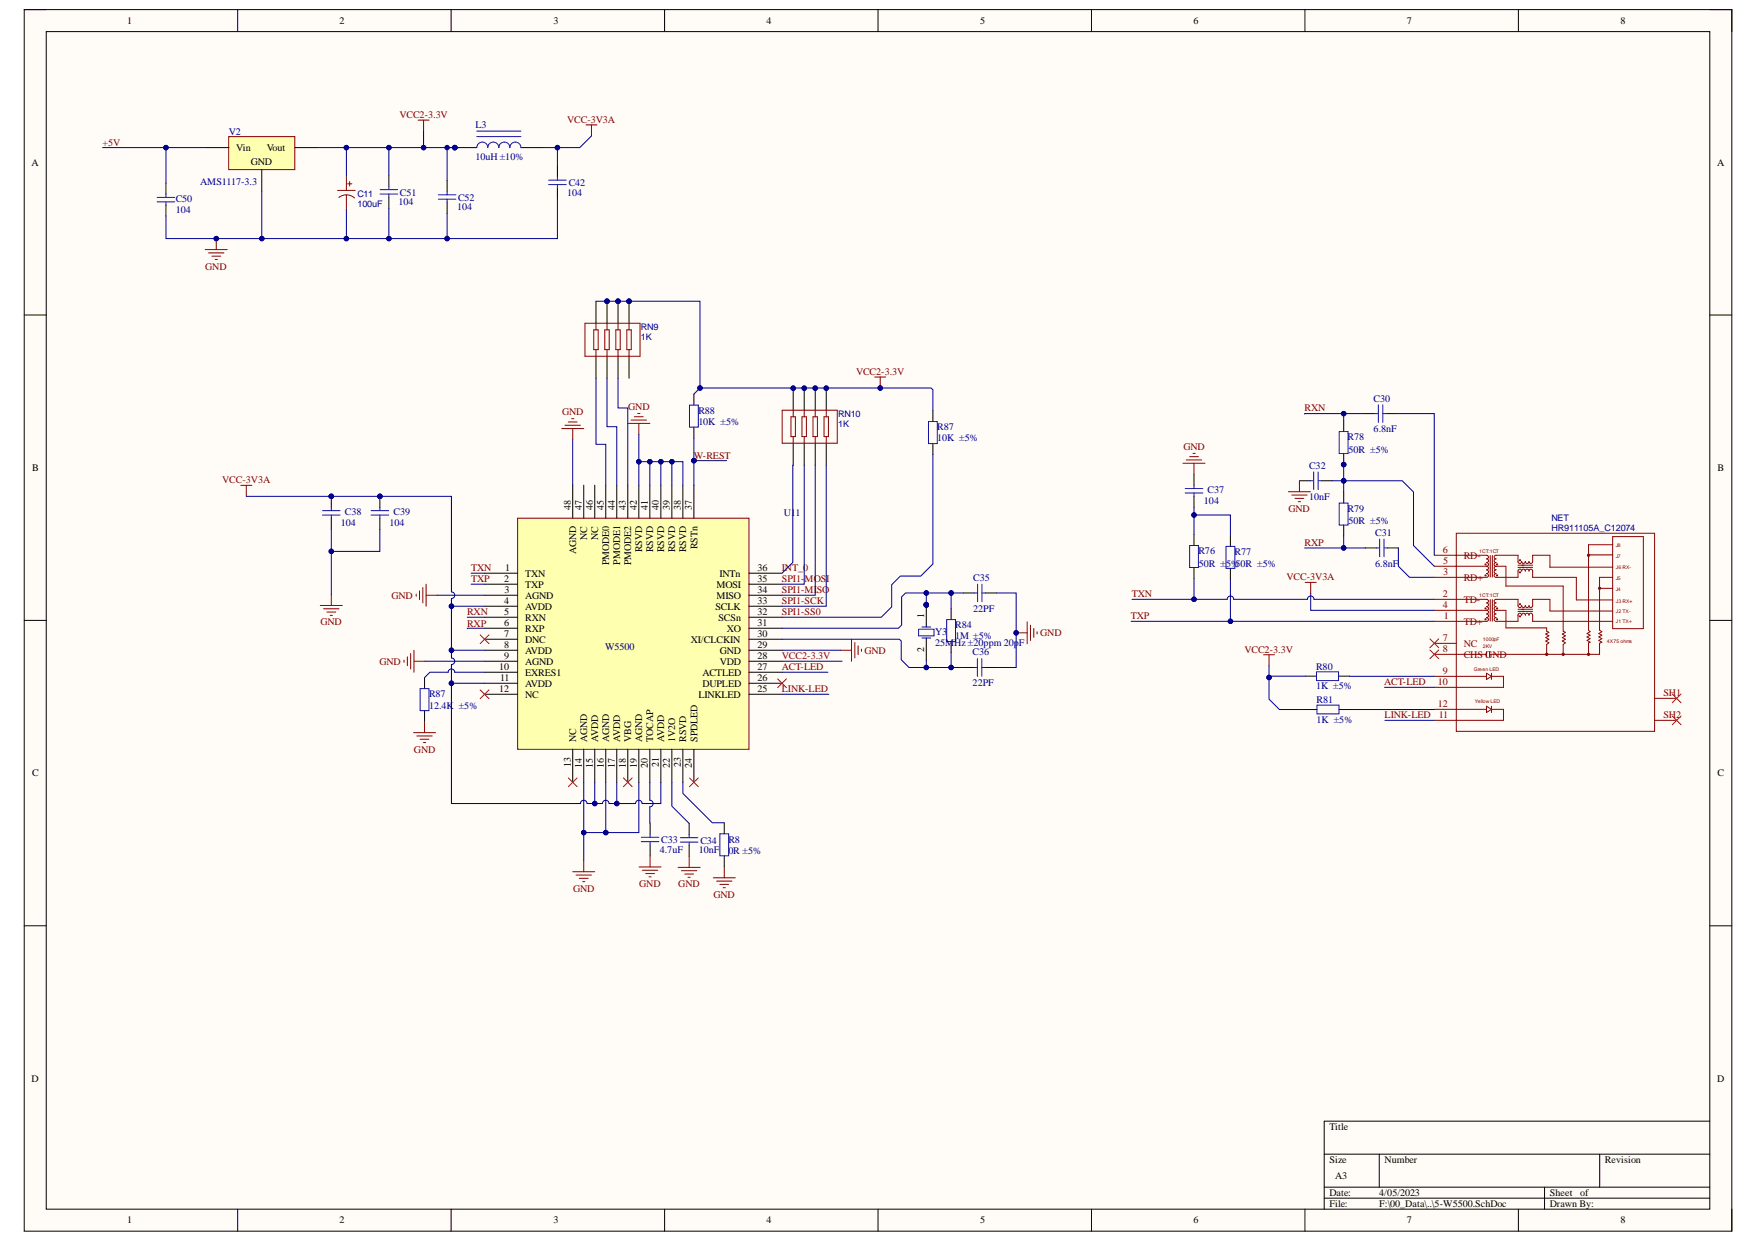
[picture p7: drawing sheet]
<svg xmlns="http://www.w3.org/2000/svg" width="297mm" height="210mm" viewBox="0 0 297 210" stroke-linecap="round" stroke-linejoin="round" font-family="sans-serif">
<defs><g id="words">
<g font-size="1.7">
<text x="21.5" y="4.1">1</text>
<text x="57.3" y="4.1">2</text>
<text x="93.5" y="4.1">3</text>
<text x="129.5" y="4.1">4</text>
<text x="165.6" y="4.1">5</text>
<text x="201.6" y="4.1">6</text>
<text x="237.7" y="4.1">7</text>
<text x="273.8" y="4.1">8</text>
<text x="5.3" y="28">A</text>
<text x="39.9" y="25.5">Vin</text>
<text x="42.4" y="27.9">GND</text>
<text x="45.1" y="25.5">Vout</text>
<text x="290.1" y="28">A</text>
<text x="5.4" y="79.6">B</text>
<text x="290.2" y="79.6">B</text>
<text x="96.4" y="86.1" transform="rotate(-90 96.4 86.1)">48</text>
<text x="98.3" y="86.1" transform="rotate(-90 98.3 86.1)">47</text>
<text x="100.1" y="86.1" transform="rotate(-90 100.1 86.1)">46</text>
<text x="102" y="86.1" transform="rotate(-90 102 86.1)">45</text>
<text x="103.9" y="86.1" transform="rotate(-90 103.9 86.1)">44</text>
<text x="105.7" y="86.1" transform="rotate(-90 105.7 86.1)">43</text>
<text x="107.6" y="86.1" transform="rotate(-90 107.6 86.1)">42</text>
<text x="109.5" y="86.1" transform="rotate(-90 109.5 86.1)">41</text>
<text x="111.3" y="86.1" transform="rotate(-90 111.3 86.1)">40</text>
<text x="113.2" y="86.1" transform="rotate(-90 113.2 86.1)">39</text>
<text x="115" y="86.1" transform="rotate(-90 115 86.1)">38</text>
<text x="116.9" y="86.1" transform="rotate(-90 116.9 86.1)">37</text>
<text x="97.4" y="93.6" transform="rotate(-90 97.4 93.6)">AGND</text>
<text x="99.2" y="91.2" transform="rotate(-90 99.2 91.2)">NC</text>
<text x="101.1" y="91.2" transform="rotate(-90 101.1 91.2)">NC</text>
<text x="102.9" y="95.5" transform="rotate(-90 102.9 95.5)">PMODE0</text>
<text x="104.8" y="95.4" transform="rotate(-90 104.8 95.4)">PMODE1</text>
<text x="106.7" y="95.5" transform="rotate(-90 106.7 95.5)">PMODE2</text>
<text x="108.5" y="93.3" transform="rotate(-90 108.5 93.3)">RSVD</text>
<text x="110.4" y="93.3" transform="rotate(-90 110.4 93.3)">RSVD</text>
<text x="112.2" y="93.3" transform="rotate(-90 112.2 93.3)">RSVD</text>
<text x="114.1" y="93.3" transform="rotate(-90 114.1 93.3)">RSVD</text>
<text x="116" y="93.3" transform="rotate(-90 116 93.3)">RSVD</text>
<text x="117.8" y="92.8" transform="rotate(-90 117.8 92.8)">RSTn</text>
<text x="85.2" y="98.4">2</text>
<text x="85.3" y="100.2">3</text>
<text x="85.3" y="96.5">1</text>
<text x="88.7" y="99.3">TXP</text>
<text x="88.7" y="101.2">AGND</text>
<text x="88.7" y="97.4">TXN</text>
<text x="121" y="101.2">MISO</text>
<text x="121" y="99.3">MOSI</text>
<text x="121.5" y="97.4">INTn</text>
<text x="128" y="100.2">34</text>
<text x="128" y="98.4">35</text>
<text x="128" y="96.5">36</text>
<text x="85.2" y="102.1">4</text>
<text x="85.2" y="104">5</text>
<text x="85.2" y="105.8">6</text>
<text x="85.2" y="107.7">7</text>
<text x="88.7" y="103">AVDD</text>
<text x="88.7" y="104.9">RXN</text>
<text x="88.7" y="106.7">RXP</text>
<text x="120.9" y="103">SCLK</text>
<text x="121.4" y="104.9">SCSn</text>
<text x="122.8" y="106.7">XO</text>
<text x="128" y="107.7">30</text>
<text x="128" y="105.8">31</text>
<text x="128" y="104">32</text>
<text x="128" y="102.1">33</text>
<text x="156.1" y="104.5" transform="rotate(-90 156.1 104.5)">1</text>
<text x="84.3" y="113.2">10</text>
<text x="85.2" y="109.5">8</text>
<text x="85.2" y="111.4">9</text>
<text x="88.7" y="108.6">DNC</text>
<text x="88.7" y="110.5">AVDD</text>
<text x="88.7" y="112.3">AGND</text>
<text x="116.7" y="108.6">XI/CLCKIN</text>
<text x="121.6" y="112.3">VDD</text>
<text x="121.6" y="110.5">GND</text>
<text x="128" y="113.2">27</text>
<text x="128" y="111.4">28</text>
<text x="128" y="109.5">29</text>
<text x="156.1" y="110.1" transform="rotate(-90 156.1 110.1)">2</text>
<text x="84.3" y="117">12</text>
<text x="84.5" y="115.1">11</text>
<text x="88.7" y="114.2">EXRES1</text>
<text x="88.7" y="116">AVDD</text>
<text x="88.7" y="117.9">NC</text>
<text x="118" y="117.9">LINKLED</text>
<text x="118.7" y="116">DUPLED</text>
<text x="118.7" y="114.2">ACTLED</text>
<text x="128" y="117">25</text>
<text x="128" y="115.1">26</text>
<text x="97.4" y="125.3" transform="rotate(-90 97.4 125.3)">NC</text>
<text x="99.2" y="125.3" transform="rotate(-90 99.2 125.3)">AGND</text>
<text x="101.1" y="125.3" transform="rotate(-90 101.1 125.3)">AVDD</text>
<text x="102.9" y="125.3" transform="rotate(-90 102.9 125.3)">AGND</text>
<text x="104.8" y="125.3" transform="rotate(-90 104.8 125.3)">AVDD</text>
<text x="106.7" y="125.3" transform="rotate(-90 106.7 125.3)">VBG</text>
<text x="108.5" y="125.3" transform="rotate(-90 108.5 125.3)">AGND</text>
<text x="110.4" y="125.3" transform="rotate(-90 110.4 125.3)">TOCAP</text>
<text x="112.2" y="125.3" transform="rotate(-90 112.2 125.3)">AVDD</text>
<text x="114.1" y="125.3" transform="rotate(-90 114.1 125.3)">1V2O</text>
<text x="116" y="125.3" transform="rotate(-90 116 125.3)">RSVD</text>
<text x="117.8" y="125.3" transform="rotate(-90 117.8 125.3)">SPDLED</text>
<text x="5.4" y="131.2">C</text>
<text x="96.4" y="129.6" transform="rotate(-90 96.4 129.6)">13</text>
<text x="98.3" y="129.7" transform="rotate(-90 98.3 129.7)">14</text>
<text x="100.1" y="129.7" transform="rotate(-90 100.1 129.7)">15</text>
<text x="102" y="129.7" transform="rotate(-90 102 129.7)">16</text>
<text x="103.9" y="129.7" transform="rotate(-90 103.9 129.7)">17</text>
<text x="105.7" y="129.7" transform="rotate(-90 105.7 129.7)">18</text>
<text x="107.6" y="129.7" transform="rotate(-90 107.6 129.7)">19</text>
<text x="109.5" y="129.7" transform="rotate(-90 109.5 129.7)">20</text>
<text x="111.3" y="129.6" transform="rotate(-90 111.3 129.6)">21</text>
<text x="113.2" y="129.7" transform="rotate(-90 113.2 129.7)">22</text>
<text x="115" y="129.6" transform="rotate(-90 115 129.6)">23</text>
<text x="116.9" y="129.7" transform="rotate(-90 116.9 129.7)">24</text>
<text x="290.2" y="131.2">C</text>
<text x="5.3" y="182.8">D</text>
<text x="290.1" y="182.8">D</text>
<text x="224.7" y="190.9">Title</text>
<text x="224.7" y="196.5">Size</text>
<text x="234" y="196.5">Number</text>
<text x="271.2" y="196.5">Revision</text>
<text x="224.7" y="202.1">Date:</text>
<text x="224.7" y="203.9">File:</text>
<text x="225.6" y="199.3">A3</text>
<text x="233" y="202.1">4/05/2023</text>
<text x="233" y="203.9">F:\00_Data\..\5-W5500.SchDoc</text>
<text x="261.9" y="202.1">Sheet</text>
<text x="261.9" y="203.9">Drawn By:</text>
<text x="267" y="202.1">of</text>
<text x="21.5" y="206.7">1</text>
<text x="57.3" y="206.7">2</text>
<text x="93.5" y="206.7">3</text>
<text x="129.5" y="206.7">4</text>
<text x="165.6" y="206.7">5</text>
<text x="201.6" y="206.7">6</text>
<text x="237.7" y="206.7">7</text>
<text x="273.8" y="206.7">8</text>
</g>
<g font-size="1.7" fill="#000080">
<text x="38.7" y="22.7">V2</text>
<text x="80.4" y="21.5">L3</text>
<text x="80.4" y="27">10uH ±10%</text>
<text x="29.7" y="34.1">C50</text>
<text x="29.7" y="35.9">104</text>
<text x="33.8" y="31.2">AMS1117-3.3</text>
<text x="67.3" y="34.6">104</text>
<text x="67.6" y="33">C51</text>
<text x="77.2" y="35.5">104</text>
<text x="77.4" y="33.9">C52</text>
<text x="95.8" y="33">104</text>
<text x="96.1" y="31.4">C42</text>
<text x="118" y="70">R88</text>
<text x="118" y="71.8">10K ±5%</text>
<text x="232.1" y="67.9">C30</text>
<text x="158.3" y="72.7">R87</text>
<text x="158.3" y="74.5">10K ±5%</text>
<text x="227.7" y="74.4">R78</text>
<text x="227.9" y="76.5">50R ±5%</text>
<text x="232.1" y="73">6.8nF</text>
<text x="204" y="83.3">C37</text>
<text x="221.2" y="79.2">C32</text>
<text x="57.6" y="88.9">104</text>
<text x="58.3" y="87">C38</text>
<text x="65.8" y="88.9">104</text>
<text x="66.5" y="87">C39</text>
<text x="132.5" y="87.2">U11</text>
<text x="203.4" y="85.2">104</text>
<text x="221.2" y="84.4">10nF</text>
<text x="227.7" y="86.5">R79</text>
<text x="227.9" y="88.6">50R ±5%</text>
<text x="202.5" y="93.6">R76</text>
<text x="202.6" y="95.8">50R ±</text>
<text x="207.2" y="95.8">5%50R ±5%</text>
<text x="208.6" y="93.8">R77</text>
<text x="232.4" y="90.5">C31</text>
<text x="232.4" y="95.8">6.8nF</text>
<text x="164.4" y="98.1">C35</text>
<text x="158" y="107.2">Y3</text>
<text x="161.4" y="106.1">R84</text>
<text x="164.4" y="103.4">22PF</text>
<text x="102.3" y="109.9">W5500</text>
<text x="158" y="109.1">25MHz ±20ppm 20pF</text>
<text x="161.4" y="108">1M ±5%</text>
<text x="164.3" y="110.7">C36</text>
<text x="222.4" y="113.2">R80</text>
<text x="72.5" y="117.8">R87</text>
<text x="72.5" y="119.8">12.4K</text>
<text x="77.5" y="119.8">±5%</text>
<text x="164.3" y="116">22PF</text>
<text x="222.4" y="116.5">1K ±5%</text>
<text x="222.5" y="118.7">R81</text>
<text x="222.5" y="122.1">1K ±5%</text>
<text x="111.7" y="142.5">C33</text>
<text x="118.3" y="142.6">C34</text>
<text x="123.1" y="142.4">R8</text>
<text x="111.5" y="144.1">4.7uF</text>
<text x="118.1" y="144.2">10nF</text>
<text x="123.1" y="144.3">0R ±5%</text>
</g>
<g font-size="1.7" fill="#800000">
<text x="67.5" y="19.9">VCC2-3.3V</text>
<text x="95.8" y="20.7">VCC-3V3A</text>
<text x="17.3" y="24.6">+5V</text>
<text x="34.7" y="45.6">GND</text>
<text x="144.6" y="63.3">VCC2-3.3V</text>
<text x="95" y="70.1">GND</text>
<text x="106.2" y="69.3">GND</text>
<text x="220.4" y="69.5">RXN</text>
<text x="117.2" y="77.5">W-REST</text>
<text x="200" y="76.1">GND</text>
<text x="37.6" y="81.6">VCC-3V3A</text>
<text x="217.7" y="86.5">GND</text>
<text x="220.4" y="92.2">RXP</text>
<text x="66.1" y="101.2">GND</text>
<text x="79.6" y="96.5">TXN</text>
<text x="79.6" y="98.4">TXP</text>
<text x="132.1" y="96.5">INT_0</text>
<text x="132.1" y="98.4">SPI1-</text>
<text x="132.1" y="100.2">SPI1-MI</text>
<text x="136" y="98.4">MOSI</text>
<text x="138" y="100.2">SO</text>
<text x="191.2" y="100.9">TXN</text>
<text x="217.4" y="98">VCC-3V3A</text>
<text x="54.1" y="105.6">GND</text>
<text x="78.9" y="104">RXN</text>
<text x="78.9" y="105.9">RXP</text>
<text x="132.1" y="102.1">SPI1-SCK</text>
<text x="132.1" y="104">SPI1-SS0</text>
<text x="175.8" y="107.5">GND</text>
<text x="191.1" y="104.6">TXP</text>
<text x="64.1" y="112.3">GND</text>
<text x="132.1" y="113.2">ACT-LED</text>
<text x="132.1" y="111.4">VCC2-3.3V</text>
<text x="146.1" y="110.5">GND</text>
<text x="210.3" y="110.3">VCC2-3.3V</text>
<text x="132.1" y="117">LINK-LED</text>
<text x="233.9" y="115.8">ACT-LED</text>
<text x="234" y="121.4">LINK-LED</text>
<text x="70" y="127.2">GND</text>
<text x="108" y="149.8">GND</text>
<text x="114.6" y="149.9">GND</text>
<text x="96.8" y="150.7">GND</text>
<text x="120.5" y="151.7">GND</text>
</g>
<g font-size="1.7" fill="#800">
<text x="243.8" y="93.5">6</text>
<text x="243.9" y="95.3">5</text>
<text x="247.3" y="94.4">RD-</text>
<text x="243.8" y="100.9">2</text>
<text x="243.9" y="97.2">3</text>
<text x="247.3" y="98.1">RD+</text>
<text x="247.3" y="101.8">TD-</text>
<text x="243.8" y="102.8">4</text>
<text x="243.9" y="104.6">1</text>
<text x="247.3" y="105.6">TD+</text>
<text x="243.8" y="108.3">7</text>
<text x="243.8" y="110.2">8</text>
<text x="243.8" y="113.9">9</text>
<text x="247.3" y="109.3">NC</text>
<text x="247.3" y="111.1">CHS GND</text>
<text x="242.9" y="115.8">10</text>
<text x="242.9" y="119.5">12</text>
<text x="281.1" y="117.6">SH1</text>
<text x="243.1" y="121.4">11</text>
<text x="281.1" y="121.4">SH2</text>
</g>
<g font-size="1.5" fill="#000080">
<text x="60.4" y="33.3">C11</text>
<text x="60.4" y="35">100uF</text>
<text x="108.3" y="55.8">RN9</text>
<text x="108.3" y="57.5">1K</text>
<text x="141.6" y="70.5">RN10</text>
<text x="141.6" y="72.2">1K</text>
<text x="262.1" y="88.1">NET</text>
<text x="262.1" y="89.8">HR911105A_C12074</text>
</g>
<g font-size=".8" fill="#800">
<text x="249.9" y="93.4">1CT:1CT</text>
<text x="273" y="92.5">J8</text>
<text x="273" y="94.3">J7</text>
<text x="249.9" y="100.8">1CT:1CT</text>
<text x="273" y="98">J5</text>
<text x="273" y="99.9">J4</text>
<text x="273" y="96.2">J6 RX-</text>
<text x="273" y="101.9">J3 RX+</text>
<text x="273" y="103.6">J2 TX-</text>
<text x="273" y="105.3">J1 TX+</text>
<text x="249" y="113.4">Green LED</text>
<text x="250.5" y="108.3">1000pF</text>
<text x="250.5" y="109.5">2KV</text>
<text x="271.5" y="108.6">4X75 ohms</text>
<text x="249.2" y="118.8">Yellow LED</text>
</g>
</g></defs>
<path d="M4.1 1.6h288.5v206.5h-288.5z" fill-rule="evenodd" fill="#fffcf8"/>
<path d="M4.1 1.6h288.5v206.5h-288.5z" fill="none" stroke="#000" stroke-width=".17"/>
<path d="M7.8 5.3h281.1v199.1h-281.1z" fill-rule="evenodd" fill="#fffcf8"/>
<g fill="none" stroke="#000" stroke-width=".17">
<path d="M4.1 1.6h3.7M7.8 5.3h281.1v199.1h-281.1zM40.2 1.6v3.7M76.2 1.6v3.7M112.3 1.6v3.7M148.4 1.6v3.7M184.4 1.6v3.7M220.5 1.6v3.7M256.6 1.6v3.7M288.9 1.6h3.7v3.7M4.1 53.2h3.7M288.9 53.2h3.7"/>
<path d="M4.1 104.8h3.7M288.9 104.8h3.7M4.1 156.5h3.7M288.9 156.5h3.7M223.7 195.1h65.2M233 195.1v5.5M270.3 195.1v5.5M288.9 189.5h-65.2v14.9M40.2 204.4v3.7M76.2 204.4v3.7M112.3 204.4v3.7M148.4 204.4v3.7"/>
<path d="M184.4 204.4v3.7M220.5 204.4v3.7M223.7 200.6h65.2M223.7 202.5h65.2M256.6 204.4v3.7M261 200.6v3.8M292.6 204.4v3.7"/>
</g>
<path d="M87.5 87.6h39.1v39h-39.1z" fill-rule="evenodd" fill="#ffffb0"/>
<path d="M87.5 87.6h39.1v39h-39.1z" fill="none" stroke="#800000" stroke-width=".17"/>
<g fill="none" stroke="#000" stroke-width=".17">
<path d="M81.9 98.7h5.6M81.9 96.9h5.6M96.8 82v5.6M98.6 82v5.6M100.5 82v5.6M102.4 82v5.6M104.2 82v5.6M106.1 82v5.6M107.9 82v5.6M109.8 82v5.6M111.7 82v5.6M113.5 82v5.6"/>
<path d="M115.4 82v5.6M117.2 82v5.6M126.6 98.7h5.5M126.6 96.9h5.5M81.9 100.6h5.6M81.9 102.5h5.6M81.9 104.3h5.6M81.9 106.2h5.6M81.9 108h5.6M81.9 109.9h5.6M81.9 113.6h5.6M81.9 115.5h5.6"/>
<path d="M81.9 117.3h5.6M81.9 111.8h5.6M126.6 100.6h5.5M126.6 102.5h5.5M126.6 104.3h5.5M126.6 106.2h5.5M126.6 108h5.5M126.6 109.9h5.5M126.6 113.6h5.5M126.6 115.5h5.5M126.6 117.3h5.5M126.6 111.8h5.5"/>
<path d="M96.8 126.6v5.6M98.6 126.6v5.6M100.5 126.6v5.6M102.4 126.6v5.6M104.2 126.6v5.6M106.1 126.6v5.6M107.9 126.6v5.6M109.8 126.6v5.6M111.7 126.6v5.6M113.5 126.6v5.6M115.4 126.6v5.6M117.2 126.6v5.6"/>
</g>
<g fill="none" stroke="#800" stroke-width=".17">
<path d="M246.1 90.1h33.5v33.5h-33.5zM246.1 93.8h5.1a.31 .31 0 0 1 .3 .3 .31 .31 0 0 1-.3 .4 .31 .31 0 0 1 .3 .3 .31 .31 0 0 1-.3 .3 .31 .31 0 0 1 .3 .3 .31 .31 0 0 1-.3 .3M246.1 95.7h5.1M251.2 95.7a.31 .31 0 0 1 .3 .3 .31 .31 0 0 1-.3 .3 .31 .31 0 0 1 .3 .3 .31 .31 0 0 1-.3 .3 .32 .32 0 0 1 .3 .4 .32 .32 0 0 1-.3 .3h-5.1M251.8 93.9v3.6M252.2 93.9v3.6M252.8 95.7a.31 .31 0 0 1-.4-.3 .31 .31 0 0 1 .4-.3 .31 .31 0 0 1-.4-.3 .31 .31 0 0 1 .4-.3 .31 .31 0 0 1-.4-.4 .31 .31 0 0 1 .4-.3h3.7v1.1a.31 .31 0 0 0 .3 .3 .31 .31 0 0 0 .3-.3 .31 .31 0 0 0 .3 .3 .31 .31 0 0 0 .3-.3 .31 .31 0 0 0 .3 .3 .31 .31 0 0 0 .3-.3 .31 .31 0 0 0 .4 .3 .31 .31 0 0 0 .3-.3v-1.1h2.9v2.1h10.6M252.8 95.7a.31 .31 0 0 0-.4 .3 .31 .31 0 0 0 .4 .3 .31 .31 0 0 0-.4 .3 .31 .31 0 0 0 .4 .3 .32 .32 0 0 0-.4 .4 .32 .32 0 0 0 .4 .3h3.7v-1.1a.31 .31 0 0 1 .3-.3 .31 .31 0 0 1 .3 .3 .31 .31 0 0 1 .3-.3 .31 .31 0 0 1 .3 .3 .31 .31 0 0 1 .3-.3 .31 .31 0 0 1 .3 .3 .31 .31 0 0 1 .4-.3 .31 .31 0 0 1 .3 .3v1.1M252.8 95.7h1.6M254.4 99h9.7v7.7l.4 .2-.5 .3 .5 .3-.5 .3 .5 .2-.5 .3 .5 .3-.4 .3v1.7M256.5 95.9h2.5M256.5 95.5h2.5"/>
<path d="M259 97.6h7.3v3.8h6.2M259 97.6h.1M268.4 93.8h4.1M270.3 99.4h2.2M272.5 97.6h-2.2v8.9l.4 .3-.6 .3 .6 .3-.6 .2 .6 .3-.6 .3 .6 .3-.4 .2v1.9h-18.6M272.5 90.7h5.2v15.5h-5.2zM272.5 92.1h-4.1v14.4l.3 .3-.5 .3 .5 .3-.5 .2 .5 .3-.5 .3 .5 .3-.3 .2v1.9M246.1 101.3h5.1a.31 .31 0 0 1 .3 .3 .31 .31 0 0 1-.3 .3 .31 .31 0 0 1 .3 .3 .31 .31 0 0 1-.3 .3 .31 .31 0 0 1 .3 .3 .31 .31 0 0 1-.3 .3M246.1 110.6h5.1M246.1 114.3h5.1M246.1 119.9h5.1M246.1 103.1h5.1"/>
<path d="M251.2 103.1a.31 .31 0 0 1 .3 .4 .31 .31 0 0 1-.3 .3 .31 .31 0 0 1 .3 .3 .31 .31 0 0 1-.3 .3 .31 .31 0 0 1 .3 .3 .31 .31 0 0 1-.3 .3h-5.1M251.2 110.1v1M251.2 113.8l.8 .5-.8 .5zM251.2 119.4l.8 .5-.8 .5zM251.7 110.1v1M251.8 101.3v3.7M252 114.3h2v1.9h-7.9M252 113.8v1M252 119.4v1M252 119.9h2v1.8h-7.9M252.2 101.3v3.7M252.8 103.1a.31 .31 0 0 1-.4-.3 .31 .31 0 0 1 .4-.3 .31 .31 0 0 1-.4-.3 .31 .31 0 0 1 .4-.3 .31 .31 0 0 1-.4-.3 .31 .31 0 0 1 .4-.3h3.7v1a.31 .31 0 0 0 .3 .4 .31 .31 0 0 0 .3-.4 .31 .31 0 0 0 .3 .4 .31 .31 0 0 0 .3-.4 .31 .31 0 0 0 .3 .4 .31 .31 0 0 0 .3-.4 .31 .31 0 0 0 .4 .4 .31 .31 0 0 0 .3-.4v-1h2.9v2h10.6"/>
<path d="M252.8 103.1a.31 .31 0 0 0-.4 .4 .31 .31 0 0 0 .4 .3 .31 .31 0 0 0-.4 .3 .31 .31 0 0 0 .4 .3 .31 .31 0 0 0-.4 .3 .31 .31 0 0 0 .4 .3h3.7v-1a.31 .31 0 0 1 .3-.4 .31 .31 0 0 1 .3 .4 .31 .31 0 0 1 .3-.4 .31 .31 0 0 1 .3 .4 .31 .31 0 0 1 .3-.4 .31 .31 0 0 1 .3 .4 .31 .31 0 0 1 .4-.4 .31 .31 0 0 1 .3 .4v1M252.8 103.1h1.6M254.4 103.1v3h6.9M256.5 103.3h2.5M256.5 103h2.5M259 105h13.5M259 105h.1"/>
</g>
<circle cx="268.4" cy="93.8" r=".19" fill="#800"/>
<circle cx="268.4" cy="93.8" r=".19" fill="none" stroke="#800" stroke-width=".17"/>
<circle cx="270.3" cy="99.4" r=".18" fill="#800"/>
<circle cx="270.3" cy="99.4" r=".18" fill="none" stroke="#800" stroke-width=".17"/>
<circle cx="264.1" cy="110.6" r=".19" fill="#800"/>
<circle cx="264.1" cy="110.6" r=".19" fill="none" stroke="#800" stroke-width=".17"/>
<circle cx="268.4" cy="110.6" r=".19" fill="#800"/>
<circle cx="268.4" cy="110.6" r=".19" fill="none" stroke="#800" stroke-width=".17"/>
<circle cx="253" cy="95.4" r=".09" fill="#800"/>
<circle cx="253" cy="95.4" r=".09" fill="none" stroke="#800" stroke-width=".17"/>
<circle cx="251" cy="95.4" r=".09" fill="#800"/>
<circle cx="251" cy="95.4" r=".09" fill="none" stroke="#800" stroke-width=".17"/>
<circle cx="251" cy="97.3" r=".09" fill="#800"/>
<circle cx="251" cy="97.3" r=".09" fill="none" stroke="#800" stroke-width=".17"/>
<circle cx="253" cy="97.3" r=".09" fill="#800"/>
<circle cx="253" cy="97.3" r=".09" fill="none" stroke="#800" stroke-width=".17"/>
<circle cx="251" cy="102.8" r=".1" fill="#800"/>
<circle cx="251" cy="102.8" r=".1" fill="none" stroke="#800" stroke-width=".17"/>
<circle cx="251" cy="104.7" r=".1" fill="#800"/>
<circle cx="251" cy="104.7" r=".1" fill="none" stroke="#800" stroke-width=".17"/>
<circle cx="253" cy="102.8" r=".1" fill="#800"/>
<circle cx="253" cy="102.8" r=".1" fill="none" stroke="#800" stroke-width=".17"/>
<circle cx="253" cy="104.7" r=".1" fill="#800"/>
<circle cx="253" cy="104.7" r=".1" fill="none" stroke="#800" stroke-width=".17"/>
<circle cx="256.8" cy="94.7" r=".09" fill="#800"/>
<circle cx="256.8" cy="94.7" r=".09" fill="none" stroke="#800" stroke-width=".17"/>
<circle cx="256.8" cy="96.7" r=".09" fill="#800"/>
<circle cx="256.8" cy="96.7" r=".09" fill="none" stroke="#800" stroke-width=".17"/>
<circle cx="256.8" cy="102.1" r=".1" fill="#800"/>
<circle cx="256.8" cy="102.1" r=".1" fill="none" stroke="#800" stroke-width=".17"/>
<circle cx="256.8" cy="104.2" r=".09" fill="#800"/>
<g fill="none" stroke="#800" stroke-width=".17">
<path d="M254.4 95.7v3.3"/>
<circle cx="256.8" cy="104.2" r=".09"/>
</g>
<circle cx="261.3" cy="110.6" r=".19" fill="#800"/>
<g fill="none" stroke="#800" stroke-width=".17">
<path d="M242.3 93.8h3.8M242.3 95.7h3.8M242.3 97.6h3.8M242.3 105h3.8M242.3 103.1h3.8M242.3 101.3h3.8M242.3 108.7h3.8M242.3 110.6h3.8M242.3 114.3h3.8M242.3 116.2h3.8M242.3 119.9h3.8M261.3 106.1v.6l.4 .2-.5 .3 .5 .3-.5 .3 .5 .2-.5 .3 .5 .3-.4 .3v1.7"/>
<path d="M279.6 118h3.7M242.3 121.7h3.8M279.6 121.7h3.7"/>
<circle cx="261.3" cy="110.6" r=".19"/>
</g>
<path d="M282.6 117.3l1.4 1.5M284 117.3l-1.4 1.5M282.6 121l1.4 1.5M284 121l-1.4 1.5" fill="none" stroke="#f00" stroke-width=".17"/>
<path d="M38.6 23.1h11.2v5.6h-11.2z" fill-rule="evenodd" fill="#ffffb0"/>
<path d="M38.6 23.1h11.2v5.6h-11.2zM34.7 42.2h3.7M35.2 42.7h2.6M35.8 43.3h1.5M36.4 43.9h.3M36.5 40.3v1.9" fill="none" stroke="#800000" stroke-width=".17"/>
<path d="M28 31v1.8M28 34.7v1.8M34.9 24.9h3.7M44.2 28.7v3.7M49.8 24.9h3.7M65.7 29.6v1.9M65.7 33.3v1.9" fill="none" stroke="#000" stroke-width=".17"/>
<path d="M26.5 33.4h3M26.5 34.1h3M28 32.8v.6M28 34.1v.6M64.2 32h3M64.2 32.8h3M65.7 31.5v.5M65.7 32.8v.5" fill="none" stroke="#00f" stroke-width=".17"/>
<path d="M57 32.2h3M57.3 33.4a2.01 2.01 0 0 1 2.6 .1M58.5 29.8v2.4M58.5 32.9v2.4M58.7 31.1h.8M59.1 30.7v.7" fill="none" stroke="#800" stroke-width=".17"/>
<circle cx="36.5" cy="40.3" r=".37" fill="#000080"/>
<circle cx="36.5" cy="40.3" r=".37" fill="none" stroke="#000080" stroke-width=".17"/>
<path d="M70.6 20.3h1.9M71.6 20.3v1.9" fill="none" stroke="#800000" stroke-width=".17"/>
<circle cx="76.8" cy="24.9" r=".37" fill="#000080"/>
<circle cx="76.8" cy="24.9" r=".37" fill="none" stroke="#000080" stroke-width=".17"/>
<path d="M76.8 24.9h3.8" fill="none" stroke="#000" stroke-width=".17"/>
<circle cx="76.8" cy="24.9" r=".37" fill="#000080"/>
<circle cx="76.8" cy="24.9" r=".37" fill="none" stroke="#000080" stroke-width=".17"/>
<path d="M88 24.9h3.7" fill="none" stroke="#000" stroke-width=".17"/>
<path d="M80.6 24.9a.93 .93 0 0 1 .9-.9 .93 .93 0 0 1 .9 .9 .93 .93 0 0 1 1-.9 .93 .93 0 0 1 .9 .9 .93 .93 0 0 1 .9-.9 .93 .93 0 0 1 .9 .9 .93 .93 0 0 1 1-.9 .93 .93 0 0 1 .9 .9M80.6 23.1h7.4M80.6 22.2h7.4" fill="none" stroke="#00f" stroke-width=".17"/>
<g fill="none" stroke="#800000" stroke-width=".17">
<path d="M99 21.1h1.9M99.9 21.1v1.9M94.9 72.4h3.7M95.5 71.9h2.6M96 71.3h1.5M96.6 70.8h.4M96.8 72.4v1.9M106.1 71.6h3.7M106.6 71h2.6M107.2 70.4h1.5M107.7 69.9h.4M107.9 71.6v1.8"/>
<path d="M40.7 82h1.8M41.6 82v1.9M70.9 99.9v1.4M71.4 99.3v2.6M72 98.7v3.8M68.3 111.6v.3M68.8 111v1.5M69.4 110.5v2.6M69.9 109.9v3.7M69.9 111.8h1.9M70.3 100.4v.4M72 100.6h1.9"/>
<path d="M142 109.9h1.9M143.9 108v3.8M144.4 108.6v2.6M145 109.1v1.5M145.6 109.7v.4M96.8 147.3h3.7M97.3 147.9h2.6M97.9 148.4h1.5M98.4 149h.4M98.6 145.5v1.8"/>
</g>
<circle cx="56" cy="83.9" r=".37" fill="#000080"/>
<circle cx="56" cy="83.9" r=".37" fill="none" stroke="#000080" stroke-width=".17"/>
<path d="M56 83.9v1.8" fill="none" stroke="#000" stroke-width=".17"/>
<circle cx="56" cy="83.9" r=".37" fill="#000080"/>
<circle cx="56" cy="83.9" r=".37" fill="none" stroke="#000080" stroke-width=".17"/>
<path d="M56 87.6v1.9" fill="none" stroke="#000" stroke-width=".17"/>
<path d="M54.5 87h3M54.5 86.3h3M56 85.7v.6M56 87v.6" fill="none" stroke="#00f" stroke-width=".17"/>
<circle cx="64.2" cy="83.9" r=".37" fill="#000080"/>
<circle cx="64.2" cy="83.9" r=".37" fill="none" stroke="#000080" stroke-width=".17"/>
<path d="M64.2 83.9v1.8" fill="none" stroke="#000" stroke-width=".17"/>
<circle cx="64.2" cy="83.9" r=".37" fill="#000080"/>
<circle cx="64.2" cy="83.9" r=".37" fill="none" stroke="#000080" stroke-width=".17"/>
<path d="M230.5 69.9h1.8M234.2 69.9h1.9M64.2 87.6v1.9M201.7 80.1v1.9M201.7 83.9v1.8M201.7 90.3v1.9M201.7 95.9v1.9M207.9 90.5v1.8M207.9 96.1v1.8M230.7 92.6h1.9M234.4 92.6h1.9" fill="none" stroke="#000" stroke-width=".17"/>
<g fill="none" stroke="#00f" stroke-width=".17">
<path d="M232.3 69.9h.6M232.9 68.4v3M233.6 68.4v3M233.6 69.9h.6M62.7 87h3M62.7 86.3h3M64.2 85.7v.6M64.2 87v.6M200.3 83.3h2.9M200.3 82.6h2.9M201 92.2h1.5v3.7h-1.5zM201.7 82v.6"/>
<path d="M201.7 83.3v.6M207.2 92.3h1.4v3.8h-1.4zM232.6 92.6h.5M233.1 91.1v3M233.9 91.1v3M233.9 92.6h.5"/>
</g>
<path d="M199.9 78.3h3.7M200.4 77.7h2.6M201 77.2h1.5M201.6 76.6h.3M201.7 78.3v1.8M220.5 98.4h1.9M221.5 98.4v1.9" fill="none" stroke="#800000" stroke-width=".17"/>
<circle cx="227" cy="78.5" r=".37" fill="#000080"/>
<circle cx="227" cy="78.5" r=".37" fill="none" stroke="#000080" stroke-width=".17"/>
<path d="M227 71.1v1.8M227 76.7v1.8" fill="none" stroke="#000" stroke-width=".17"/>
<circle cx="227" cy="78.5" r=".37" fill="#000080"/>
<circle cx="227" cy="78.5" r=".37" fill="none" stroke="#000080" stroke-width=".17"/>
<g fill="none" stroke="#00f" stroke-width=".17">
<path d="M222 79.8v2.9M222.7 79.8v2.9M226.3 72.9h1.5v3.8h-1.5zM165.2 98.7v3M165.9 98.7v3M221.4 81.2h.6M222.7 81.2h.6M226.3 85h1.5v3.7h-1.5zM71 116.4h1.5v3.7h-1.5zM164.6 112.8h.5M164.6 100.2h.6M165.1 111.3v3"/>
<path d="M165.9 111.3v3M165.9 112.8h.5M165.9 100.2h.6M222.4 113.5h3.8v1.5h-3.8zM222.5 119.2h3.7v1.5h-3.7zM108.4 141.5h2.9M108.4 142.2h2.9M109.8 140.9v.6M109.8 142.2v.6M114.9 141.6h3M114.9 142.3h3M116.4 141v.6"/>
<path d="M116.4 142.3v.6M121.6 140.9h1.5v3.7h-1.5z"/>
</g>
<g fill="none" stroke="#000" stroke-width=".17">
<path d="M219.6 81.2h1.8M223.3 81.2h1.8M227 83.1v1.9M227 88.7v1.9M71.7 114.5v1.9M162.7 112.8h1.9M162.8 100.2h1.8M166.4 112.8h1.9M166.5 100.2h1.8M220.6 114.3h1.8M220.7 119.9h1.8M226.2 114.3h1.8"/>
<path d="M226.2 119.9h1.9M71.7 120.1v1.9M109.8 139.1v1.8M116.4 139.2v1.8M122.4 139.1v1.8M109.8 142.8v1.9M116.4 142.9v1.8M122.4 144.6v1.9"/>
</g>
<g fill="none" stroke="#800000" stroke-width=".17">
<path d="M217.7 83.1h3.7M218.2 83.7h2.7M218.8 84.2h1.5M219.4 84.8h.3M219.6 81.2v1.9M171.7 107h1.9M173.6 105.1v3.7M174.1 105.7v2.6M174.7 106.2v1.5M175.2 106.8v.3M213.5 110.7h1.8M214.4 110.7v1.8"/>
<path d="M69.9 123.8h3.7M70.4 124.4h2.6M71 124.9h1.5M71.5 125.5h.4M71.7 122v1.8M108 146.5h3.7M108.5 147.1h2.6M109.1 147.6h1.5M109.7 148.2h.3M109.8 144.7v1.8M114.6 146.6h3.7M115.1 147.2h2.6"/>
<path d="M115.7 147.7h1.5M116.2 148.3h.4M116.4 144.7v1.9M120.5 148.4h3.7M121.1 148.9h2.6M121.6 149.5h1.5M122.2 150h.4M122.4 146.5v1.9"/>
</g>
<g fill="none" stroke="#f00" stroke-width=".17">
<path d="M81.1 107.3l1.5 1.5M81.1 116.6l1.5 1.5M82.6 107.3l-1.5 1.5M82.6 116.6l-1.5 1.5M131.4 114.7l1.5 1.5M132.9 114.7l-1.5 1.5M241.6 108l1.5 1.5M241.6 109.8l1.5 1.5M243.1 108l-1.5 1.5M243.1 109.8l-1.5 1.5M96 131.5l1.5 1.5M97.5 131.5l-1.5 1.5"/>
<path d="M105.3 131.5l1.5 1.5M106.8 131.5l-1.5 1.5M116.5 131.5l1.5 1.5M118 131.5l-1.5 1.5"/>
</g>
<circle cx="171.7" cy="106.9" r=".37" fill="#000080"/>
<circle cx="171.7" cy="106.9" r=".37" fill="none" stroke="#000080" stroke-width=".17"/>
<path d="M160.7 102.9v1.8M160.7 108.4v1.9" fill="none" stroke="#000" stroke-width=".17"/>
<path d="M160 104.7h1.4v3.7h-1.4z" fill="none" stroke="#00f" stroke-width=".17"/>
<circle cx="156.5" cy="102.2" r=".37" fill="#000080"/>
<circle cx="156.5" cy="102.2" r=".37" fill="none" stroke="#000080" stroke-width=".17"/>
<path d="M156.5 102.2v3.8" fill="none" stroke="#000" stroke-width=".17"/>
<circle cx="156.5" cy="102.2" r=".37" fill="#000080"/>
<circle cx="156.5" cy="102.2" r=".37" fill="none" stroke="#000080" stroke-width=".17"/>
<path d="M117.2 66.6v1.9M117.2 72.2v1.8M157.6 69.4v1.8M157.6 75v1.8M156.5 107.8v3.8" fill="none" stroke="#000" stroke-width=".17"/>
<path d="M116.5 68.5h1.5v3.7h-1.5zM156.9 71.2h1.5v3.8h-1.5zM155.2 106.3h2.6v1.2h-2.6zM155.8 107.8h1.5M155.8 106h1.5" fill="none" stroke="#00f" stroke-width=".17"/>
<circle cx="117.2" cy="77.8" r=".37" fill="#000080"/>
<circle cx="117.2" cy="77.8" r=".37" fill="none" stroke="#000080" stroke-width=".17"/>
<path d="M94.2 28v1.9M94.2 31.8v1.8" fill="none" stroke="#000" stroke-width=".17"/>
<path d="M92.7 30.4h3M92.7 31.2h3M94.2 29.9v.5M94.2 31.2v.6" fill="none" stroke="#00f" stroke-width=".17"/>
<circle cx="139.6" cy="65.6" r=".37" fill="#000080"/>
<circle cx="139.6" cy="65.6" r=".37" fill="none" stroke="#000080" stroke-width=".17"/>
<circle cx="137.7" cy="65.6" r=".37" fill="#000080"/>
<circle cx="137.7" cy="65.6" r=".37" fill="none" stroke="#000080" stroke-width=".17"/>
<circle cx="135.9" cy="65.6" r=".37" fill="#000080"/>
<circle cx="135.9" cy="65.6" r=".37" fill="none" stroke="#000080" stroke-width=".17"/>
<circle cx="134" cy="65.6" r=".37" fill="#000080"/>
<circle cx="134" cy="65.6" r=".37" fill="none" stroke="#000080" stroke-width=".17"/>
<path d="M139.6 65.6v3.7" fill="none" stroke="#000" stroke-width=".17"/>
<circle cx="139.6" cy="65.6" r=".37" fill="#000080"/>
<circle cx="139.6" cy="65.6" r=".37" fill="none" stroke="#000080" stroke-width=".17"/>
<path d="M137.7 65.6v3.7" fill="none" stroke="#000" stroke-width=".17"/>
<circle cx="137.7" cy="65.6" r=".37" fill="#000080"/>
<circle cx="137.7" cy="65.6" r=".37" fill="none" stroke="#000080" stroke-width=".17"/>
<path d="M135.9 65.6v3.7" fill="none" stroke="#000" stroke-width=".17"/>
<circle cx="135.9" cy="65.6" r=".37" fill="#000080"/>
<circle cx="135.9" cy="65.6" r=".37" fill="none" stroke="#000080" stroke-width=".17"/>
<path d="M134 65.6v3.7" fill="none" stroke="#000" stroke-width=".17"/>
<circle cx="134" cy="65.6" r=".37" fill="#000080"/>
<circle cx="134" cy="65.6" r=".37" fill="none" stroke="#000080" stroke-width=".17"/>
<path d="M134 74.9v3.7M135.9 74.9v3.7M137.7 74.9v3.7M139.6 74.9v3.7" fill="none" stroke="#000" stroke-width=".17"/>
<g fill="none" stroke="#800" stroke-width=".17">
<path d="M132.2 69.3h9.3v5.6h-9.3zM133.6 70.4h.8v3.4h-.8zM134 69.3v1.1M134 73.8v1.1M135.5 70.4h.8v3.4h-.8zM135.9 69.3v1.1M135.9 73.8v1.1M137.4 70.4h.7v3.4h-.7zM137.7 69.3v1.1M137.7 73.8v1.1M139.2 70.4h.8v3.4h-.8zM139.6 69.3v1.1"/>
<path d="M139.6 73.8v1.1"/>
</g>
<path d="M147.8 63.7h1.9M148.7 63.7v1.9" fill="none" stroke="#800000" stroke-width=".17"/>
<circle cx="148.7" cy="65.6" r=".37" fill="#000080"/>
<circle cx="148.7" cy="65.6" r=".37" fill="none" stroke="#000080" stroke-width=".17"/>
<circle cx="106.3" cy="50.9" r=".37" fill="#000080"/>
<circle cx="106.3" cy="50.9" r=".37" fill="none" stroke="#000080" stroke-width=".17"/>
<circle cx="104.4" cy="50.9" r=".37" fill="#000080"/>
<circle cx="104.4" cy="50.9" r=".37" fill="none" stroke="#000080" stroke-width=".17"/>
<circle cx="102.6" cy="50.9" r=".37" fill="#000080"/>
<circle cx="102.6" cy="50.9" r=".37" fill="none" stroke="#000080" stroke-width=".17"/>
<path d="M106.3 50.9v3.7" fill="none" stroke="#000" stroke-width=".17"/>
<circle cx="106.3" cy="50.9" r=".37" fill="#000080"/>
<circle cx="106.3" cy="50.9" r=".37" fill="none" stroke="#000080" stroke-width=".17"/>
<path d="M104.4 50.9v3.7" fill="none" stroke="#000" stroke-width=".17"/>
<circle cx="104.4" cy="50.9" r=".37" fill="#000080"/>
<circle cx="104.4" cy="50.9" r=".37" fill="none" stroke="#000080" stroke-width=".17"/>
<path d="M102.6 50.9v3.7" fill="none" stroke="#000" stroke-width=".17"/>
<circle cx="102.6" cy="50.9" r=".37" fill="#000080"/>
<g fill="none" stroke="#000080" stroke-width=".17">
<path d="M28 24.9v6.1"/>
<circle cx="102.6" cy="50.9" r=".37"/>
</g>
<path d="M75.5 30.5v1.9M75.5 34.2v1.9M100.7 50.9v3.7M100.7 60.2v3.7M102.6 60.2v3.7M104.4 60.2v3.7M106.3 60.2v3.7" fill="none" stroke="#000" stroke-width=".17"/>
<g fill="none" stroke="#800" stroke-width=".17">
<path d="M98.8 54.6h9.3v5.6h-9.3zM100.3 55.7h.8v3.4h-.8zM100.7 54.6v1.1M100.7 59.1v1.1M102.2 55.7h.7v3.4h-.7zM102.6 54.6v1.1M102.6 59.1v1.1M104.1 55.7h.7v3.4h-.7zM104.4 54.6v1.1M104.4 59.1v1.1M105.9 55.7h.8v3.4h-.8zM106.3 54.6v1.1"/>
<path d="M106.3 59.1v1.1"/>
</g>
<path d="M74.1 32.9h2.9M74.1 33.7h2.9M75.5 32.4v.5M75.5 33.7v.5" fill="none" stroke="#00f" stroke-width=".17"/>
<path d="M54.1 102.3h3.7M54.7 102.9h2.6M55.2 103.4h1.5M55.8 104h.4M56 100.5v1.8" fill="none" stroke="#800000" stroke-width=".17"/>
<circle cx="28" cy="24.9" r=".37" fill="#000080"/>
<g fill="none" stroke="#000080" stroke-width=".17">
<path d="M44.2 32.4v7.9h-16.2v-3.8"/>
<circle cx="28" cy="24.9" r=".37"/>
</g>
<circle cx="44.2" cy="40.3" r=".37" fill="#000080"/>
<circle cx="44.2" cy="40.3" r=".37" fill="none" stroke="#000080" stroke-width=".17"/>
<circle cx="36.5" cy="40.3" r=".37" fill="#000080"/>
<g fill="none" stroke="#000080" stroke-width=".17">
<path d="M58.5 24.9h7.2v4.7"/>
<circle cx="36.5" cy="40.3" r=".37"/>
</g>
<circle cx="58.5" cy="24.9" r=".37" fill="#000080"/>
<circle cx="58.5" cy="24.9" r=".37" fill="none" stroke="#000080" stroke-width=".17"/>
<circle cx="65.7" cy="24.9" r=".37" fill="#000080"/>
<g fill="none" stroke="#000080" stroke-width=".17">
<path d="M58.5 35.3v5h-14.3"/>
<circle cx="65.7" cy="24.9" r=".37"/>
</g>
<circle cx="58.5" cy="40.3" r=".37" fill="#000080"/>
<circle cx="58.5" cy="40.3" r=".37" fill="none" stroke="#000080" stroke-width=".17"/>
<circle cx="44.2" cy="40.3" r=".37" fill="#000080"/>
<g fill="none" stroke="#000080" stroke-width=".17">
<path d="M65.7 35.2v5.1h-7.2"/>
<circle cx="44.2" cy="40.3" r=".37"/>
</g>
<circle cx="65.7" cy="40.3" r=".37" fill="#000080"/>
<circle cx="65.7" cy="40.3" r=".37" fill="none" stroke="#000080" stroke-width=".17"/>
<circle cx="58.5" cy="40.3" r=".37" fill="#000080"/>
<g fill="none" stroke="#000080" stroke-width=".17">
<path d="M71.6 22.2v2.7h-5.9"/>
<circle cx="58.5" cy="40.3" r=".37"/>
</g>
<circle cx="71.6" cy="24.9" r=".37" fill="#000080"/>
<circle cx="71.6" cy="24.9" r=".37" fill="none" stroke="#000080" stroke-width=".17"/>
<circle cx="65.7" cy="24.9" r=".37" fill="#000080"/>
<g fill="none" stroke="#000080" stroke-width=".17">
<path d="M53.5 24.9h5v4.9"/>
<circle cx="65.7" cy="24.9" r=".37"/>
</g>
<circle cx="58.5" cy="24.9" r=".37" fill="#000080"/>
<g fill="none" stroke="#000080" stroke-width=".17">
<path d="M71.8 111.8h10.1M73.9 100.6h8M98.6 132.2v13.3"/>
<circle cx="58.5" cy="24.9" r=".37"/>
</g>
<circle cx="98.6" cy="140.7" r=".37" fill="#000080"/>
<g fill="none" stroke="#000080" stroke-width=".17">
<path d="M102.4 132.2v8.5h-3.8"/>
<circle cx="98.6" cy="140.7" r=".37"/>
</g>
<circle cx="102.4" cy="140.7" r=".37" fill="#000080"/>
<circle cx="102.4" cy="140.7" r=".37" fill="none" stroke="#000080" stroke-width=".17"/>
<circle cx="98.6" cy="140.7" r=".37" fill="#000080"/>
<g fill="none" stroke="#000080" stroke-width=".17">
<path d="M107.9 132.2v8.5h-5.5"/>
<circle cx="98.6" cy="140.7" r=".37"/>
</g>
<circle cx="102.4" cy="140.7" r=".37" fill="#000080"/>
<g fill="none" stroke="#000080" stroke-width=".17">
<path d="M107.9 73.4v8.6M132.1 109.9h9.9"/>
<circle cx="102.4" cy="140.7" r=".37"/>
</g>
<circle cx="107.9" cy="78" r=".37" fill="#000080"/>
<g fill="none" stroke="#000080" stroke-width=".17">
<path d="M107.9 78h1.9v4"/>
<circle cx="107.9" cy="78" r=".37"/>
</g>
<circle cx="109.8" cy="78" r=".37" fill="#000080"/>
<circle cx="109.8" cy="78" r=".37" fill="none" stroke="#000080" stroke-width=".17"/>
<circle cx="107.9" cy="78" r=".37" fill="#000080"/>
<g fill="none" stroke="#000080" stroke-width=".17">
<path d="M109.8 78h1.9v4"/>
<circle cx="107.9" cy="78" r=".37"/>
</g>
<circle cx="111.7" cy="78" r=".37" fill="#000080"/>
<circle cx="111.7" cy="78" r=".37" fill="none" stroke="#000080" stroke-width=".17"/>
<circle cx="109.8" cy="78" r=".37" fill="#000080"/>
<g fill="none" stroke="#000080" stroke-width=".17">
<path d="M113.5 78v4"/>
<circle cx="109.8" cy="78" r=".37"/>
</g>
<circle cx="113.5" cy="78" r=".37" fill="#000080"/>
<g fill="none" stroke="#000080" stroke-width=".17">
<path d="M111.7 78h3.7v4"/>
<circle cx="113.5" cy="78" r=".37"/>
</g>
<circle cx="113.5" cy="78" r=".37" fill="#000080"/>
<circle cx="113.5" cy="78" r=".37" fill="none" stroke="#000080" stroke-width=".17"/>
<circle cx="111.7" cy="78" r=".37" fill="#000080"/>
<g fill="none" stroke="#000080" stroke-width=".17">
<path d="M96.8 74.3v7.7M41.6 83.9h34.7v16.1a.56 .56 0 0 1 .5 .6 .56 .56 0 0 1-.5 .6v1.3h5.6"/>
<circle cx="111.7" cy="78" r=".37"/>
</g>
<circle cx="76.3" cy="102.5" r=".37" fill="#000080"/>
<circle cx="76.3" cy="102.5" r=".37" fill="none" stroke="#000080" stroke-width=".17"/>
<circle cx="64.2" cy="83.9" r=".37" fill="#000080"/>
<circle cx="64.2" cy="83.9" r=".37" fill="none" stroke="#000080" stroke-width=".17"/>
<circle cx="56" cy="83.9" r=".37" fill="#000080"/>
<g fill="none" stroke="#000080" stroke-width=".17">
<path d="M76.3 102.5v7.4h5.6"/>
<circle cx="56" cy="83.9" r=".37"/>
</g>
<circle cx="76.3" cy="109.9" r=".37" fill="#000080"/>
<circle cx="76.3" cy="109.9" r=".37" fill="none" stroke="#000080" stroke-width=".17"/>
<circle cx="76.3" cy="102.5" r=".37" fill="#000080"/>
<g fill="none" stroke="#000080" stroke-width=".17">
<path d="M76.3 109.9v1.3a.56 .56 0 0 1 .5 .6 .56 .56 0 0 1-.5 .5v3.2h5.6"/>
<circle cx="76.3" cy="102.5" r=".37"/>
</g>
<circle cx="76.3" cy="115.5" r=".37" fill="#000080"/>
<circle cx="76.3" cy="115.5" r=".37" fill="none" stroke="#000080" stroke-width=".17"/>
<circle cx="76.3" cy="109.9" r=".37" fill="#000080"/>
<g fill="none" stroke="#000080" stroke-width=".17">
<path d="M76.3 115.5v20.3h21.8a.56 .56 0 0 1 .5-.6 .56 .56 0 0 1 .6 .6h1.3v-3.6"/>
<circle cx="76.3" cy="109.9" r=".37"/>
</g>
<circle cx="100.5" cy="135.8" r=".37" fill="#000080"/>
<circle cx="100.5" cy="135.8" r=".37" fill="none" stroke="#000080" stroke-width=".17"/>
<circle cx="76.3" cy="115.5" r=".37" fill="#000080"/>
<g fill="none" stroke="#000080" stroke-width=".17">
<path d="M104.2 132.2v3.6h-1.3a.56 .56 0 0 0-.5-.6 .56 .56 0 0 0-.6 .6h-1.3"/>
<circle cx="76.3" cy="115.5" r=".37"/>
</g>
<circle cx="104.2" cy="135.8" r=".37" fill="#000080"/>
<circle cx="104.2" cy="135.8" r=".37" fill="none" stroke="#000080" stroke-width=".17"/>
<circle cx="100.5" cy="135.8" r=".37" fill="#000080"/>
<g fill="none" stroke="#000080" stroke-width=".17">
<path d="M111.7 132.2v3.6h-3.2a.56 .56 0 0 0-.6-.6 .56 .56 0 0 0-.5 .6h-3.2"/>
<circle cx="100.5" cy="135.8" r=".37"/>
</g>
<circle cx="104.2" cy="135.8" r=".37" fill="#000080"/>
<g fill="none" stroke="#000080" stroke-width=".17">
<path d="M56 89.5v11"/>
<circle cx="104.2" cy="135.8" r=".37"/>
</g>
<circle cx="56" cy="93.2" r=".37" fill="#000080"/>
<g fill="none" stroke="#000080" stroke-width=".17">
<path d="M64.2 89.5v3.7h-8.2"/>
<circle cx="56" cy="93.2" r=".37"/>
</g>
<circle cx="56" cy="93.2" r=".37" fill="#000080"/>
<g fill="none" stroke="#000080" stroke-width=".17">
<path d="M201.7 87v3.3"/>
<circle cx="56" cy="93.2" r=".37"/>
</g>
<circle cx="201.7" cy="87" r=".37" fill="#000080"/>
<g fill="none" stroke="#000080" stroke-width=".17">
<path d="M201.7 85.7v1.3h6.2v3.5"/>
<circle cx="201.7" cy="87" r=".37"/>
</g>
<circle cx="201.7" cy="87" r=".37" fill="#000080"/>
<g fill="none" stroke="#000080" stroke-width=".17">
<path d="M191.3 101.3h10.4"/>
<circle cx="201.7" cy="87" r=".37"/>
</g>
<circle cx="201.7" cy="101.3" r=".37" fill="#000080"/>
<g fill="none" stroke="#000080" stroke-width=".17">
<path d="M207.9 105h34.4"/>
<circle cx="201.7" cy="101.3" r=".37"/>
</g>
<circle cx="207.9" cy="105" r=".37" fill="#000080"/>
<g fill="none" stroke="#000080" stroke-width=".17">
<path d="M236.1 69.9h6.2v23.9M79.6 96.9h2.3M79.6 98.7h2.3M207.9 97.9v7.1h-16.8M221.5 100.3v2.8h20.8"/>
<circle cx="207.9" cy="105" r=".37"/>
</g>
<circle cx="207.9" cy="105" r=".37" fill="#000080"/>
<g fill="none" stroke="#000080" stroke-width=".17">
<path d="M201.7 97.8v3.5h5.6a.56 .56 0 0 1 .6-.6 .56 .56 0 0 1 .6 .6h12.4a.56 .56 0 0 1 .6-.6 .56 .56 0 0 1 .5 .6h20.3"/>
<circle cx="207.9" cy="105" r=".37"/>
</g>
<circle cx="201.7" cy="101.3" r=".37" fill="#000080"/>
<g fill="none" stroke="#000080" stroke-width=".17">
<path d="M230.5 69.9h-3.5v1.2M236.3 92.6v3.1l1.9 1.9h4.1"/>
<circle cx="201.7" cy="101.3" r=".37"/>
</g>
<circle cx="227" cy="69.9" r=".37" fill="#000080"/>
<g fill="none" stroke="#000080" stroke-width=".17">
<path d="M227 78v3.2"/>
<circle cx="227" cy="69.9" r=".37"/>
</g>
<circle cx="227" cy="81.2" r=".37" fill="#000080"/>
<circle cx="227" cy="81.2" r=".37" fill="none" stroke="#000080" stroke-width=".17"/>
<circle cx="227" cy="78.5" r=".37" fill="#000080"/>
<g fill="none" stroke="#000080" stroke-width=".17">
<path d="M227 69.9l-6.6 .1"/>
<circle cx="227" cy="78.5" r=".37"/>
</g>
<circle cx="227" cy="69.9" r=".37" fill="#000080"/>
<g fill="none" stroke="#000080" stroke-width=".17">
<path d="M227 92.6h3.7"/>
<circle cx="227" cy="69.9" r=".37"/>
</g>
<circle cx="227" cy="92.6" r=".38" fill="#000080"/>
<g fill="none" stroke="#000080" stroke-width=".17">
<path d="M225.1 81.2h1.9v1.9"/>
<circle cx="227" cy="92.6" r=".38"/>
</g>
<circle cx="227" cy="81.2" r=".37" fill="#000080"/>
<g fill="none" stroke="#000080" stroke-width=".17">
<path d="M227 90.6v2h-6.6M78.9 104.3h3M81.9 106.2h-3"/>
<circle cx="227" cy="81.2" r=".37"/>
</g>
<circle cx="227" cy="92.6" r=".38" fill="#000080"/>
<g fill="none" stroke="#000080" stroke-width=".17">
<path d="M227 81.2h9.9l1.9 1.9v9.1l3.5 3.5"/>
<circle cx="227" cy="92.6" r=".38"/>
</g>
<circle cx="227" cy="81.2" r=".37" fill="#000080"/>
<g fill="none" stroke="#000080" stroke-width=".17">
<path d="M214.4 112.5v2l.2-.2h6"/>
<circle cx="227" cy="81.2" r=".37"/>
</g>
<circle cx="214.4" cy="114.5" r=".37" fill="#000080"/>
<g fill="none" stroke="#000080" stroke-width=".17">
<path d="M214.4 114.5v3.7l1.8 1.7h4.5"/>
<circle cx="214.4" cy="114.5" r=".37"/>
</g>
<circle cx="214.4" cy="114.5" r=".37" fill="#000080"/>
<g fill="none" stroke="#000080" stroke-width=".17">
<path d="M81.9 113.6h-5.1a.56 .56 0 0 0-.5-.5 .56 .56 0 0 0-.6 .5h-3.1l-.9 .9M132.1 117.3h7.9M132.1 113.6h7.8M132.1 111.8h10.2M168.3 100.2h3.4v12.6h-3.4M228 114.3h14.3M233.9 116.2h8.4M242.3 119.9h-14.2M109.8 132.2v3a.56 .56 0 0 1 .6 .6 .56 .56 0 0 1-.6 .6v2.7M113.5 132.2v4l2.9 3M115.4 132.2v1.9l5 5h2M234 121.7h8.3"/>
<circle cx="214.4" cy="114.5" r=".37"/>
</g>
<circle cx="171.7" cy="106.9" r=".37" fill="#000080"/>
<g fill="none" stroke="#000080" stroke-width=".17">
<path d="M162.8 100.2h-2.1v2.7"/>
<circle cx="171.7" cy="106.9" r=".37"/>
</g>
<circle cx="160.7" cy="100.2" r=".37" fill="#000080"/>
<g fill="none" stroke="#000080" stroke-width=".17">
<path d="M160.7 110.3v2.5h2"/>
<circle cx="160.7" cy="100.2" r=".37"/>
</g>
<circle cx="160.7" cy="112.8" r=".37" fill="#000080"/>
<g fill="none" stroke="#000080" stroke-width=".17">
<path d="M156.5 111.6v1.2"/>
<circle cx="160.7" cy="112.8" r=".37"/>
</g>
<circle cx="156.5" cy="112.8" r=".37" fill="#000080"/>
<g fill="none" stroke="#000080" stroke-width=".17">
<path d="M156.5 102.2v.4"/>
<circle cx="156.5" cy="112.8" r=".37"/>
</g>
<circle cx="156.5" cy="102.2" r=".37" fill="#000080"/>
<circle cx="156.5" cy="102.2" r=".37" fill="none" stroke="#000080" stroke-width=".17"/>
<circle cx="156.5" cy="102.2" r=".37" fill="#000080"/>
<g fill="none" stroke="#000080" stroke-width=".17">
<path d="M160.7 100.2h-4.2v2"/>
<circle cx="156.5" cy="102.2" r=".37"/>
</g>
<circle cx="160.7" cy="100.2" r=".37" fill="#000080"/>
<circle cx="160.7" cy="100.2" r=".37" fill="none" stroke="#000080" stroke-width=".17"/>
<circle cx="156.5" cy="100.2" r=".37" fill="#000080"/>
<circle cx="156.5" cy="100.2" r=".37" fill="none" stroke="#000080" stroke-width=".17"/>
<circle cx="156.5" cy="102.2" r=".37" fill="#000080"/>
<g fill="none" stroke="#000080" stroke-width=".17">
<path d="M156.5 100.2h-3.5l-.7 .7v4.7l-.5 .6h-19.7"/>
<circle cx="156.5" cy="102.2" r=".37"/>
</g>
<circle cx="156.5" cy="100.2" r=".37" fill="#000080"/>
<g fill="none" stroke="#000080" stroke-width=".17">
<path d="M132.1 108h19.9l.3 .3v3.2l1.3 1.3h7.1"/>
<circle cx="156.5" cy="100.2" r=".37"/>
</g>
<circle cx="156.5" cy="112.8" r=".37" fill="#000080"/>
<circle cx="156.5" cy="112.8" r=".37" fill="none" stroke="#000080" stroke-width=".17"/>
<circle cx="160.7" cy="112.8" r=".37" fill="#000080"/>
<g fill="none" stroke="#000080" stroke-width=".17">
<path d="M122.8 77.9h-5.6v4.1M134 78.6v16.5l-1.9 1.8M157.6 76.8v18.5l-2 2.1h-3.5l-1.4 1.4v3.8l-1.8 1.7h-16.8"/>
<circle cx="160.7" cy="112.8" r=".37"/>
</g>
<circle cx="117.2" cy="77.8" r=".37" fill="#000080"/>
<g fill="none" stroke="#000080" stroke-width=".17">
<path d="M117.2 74v3.9"/>
<circle cx="117.2" cy="77.8" r=".37"/>
</g>
<circle cx="117.2" cy="77.8" r=".37" fill="#000080"/>
<g fill="none" stroke="#000080" stroke-width=".17">
<path d="M71.6 24.9h5.9h-.7"/>
<circle cx="117.2" cy="77.8" r=".37"/>
</g>
<circle cx="71.6" cy="24.9" r=".37" fill="#000080"/>
<circle cx="71.6" cy="24.9" r=".37" fill="none" stroke="#000080" stroke-width=".17"/>
<circle cx="76.8" cy="24.9" r=".37" fill="#000080"/>
<g fill="none" stroke="#000080" stroke-width=".17">
<path d="M91.7 24.9h2.5"/>
<circle cx="76.8" cy="24.9" r=".37"/>
</g>
<circle cx="94.2" cy="24.9" r=".37" fill="#000080"/>
<g fill="none" stroke="#000080" stroke-width=".17">
<path d="M17.3 24.9h17.6"/>
<circle cx="94.2" cy="24.9" r=".37"/>
</g>
<circle cx="28" cy="24.9" r=".37" fill="#000080"/>
<g fill="none" stroke="#000080" stroke-width=".17">
<path d="M99.9 23l-1.9 1.9h-3.8v3.1"/>
<circle cx="28" cy="24.9" r=".37"/>
</g>
<circle cx="94.2" cy="24.9" r=".37" fill="#000080"/>
<g fill="none" stroke="#000080" stroke-width=".17">
<path d="M94.2 33.6v6.7h-28.5"/>
<circle cx="94.2" cy="24.9" r=".37"/>
</g>
<circle cx="75.5" cy="40.3" r=".37" fill="#000080"/>
<circle cx="75.5" cy="40.3" r=".37" fill="none" stroke="#000080" stroke-width=".17"/>
<circle cx="65.7" cy="40.3" r=".37" fill="#000080"/>
<g fill="none" stroke="#000080" stroke-width=".17">
<path d="M117.2 66.6l1.1-1h39l.3 .3v3.5"/>
<circle cx="65.7" cy="40.3" r=".37"/>
</g>
<circle cx="148.7" cy="65.6" r=".37" fill="#000080"/>
<circle cx="148.7" cy="65.6" r=".37" fill="none" stroke="#000080" stroke-width=".17"/>
<circle cx="118.3" cy="65.6" r=".37" fill="#000080"/>
<g fill="none" stroke="#000080" stroke-width=".17">
<path d="M100.7 50.9h17.6v14.7M135.9 78.6v20.1h-3.8M137.7 78.6v22h-5.6M139.6 78.6v23.9h-7.5"/>
<circle cx="118.3" cy="65.6" r=".37"/>
</g>
<circle cx="102.6" cy="50.9" r=".37" fill="#000080"/>
<circle cx="102.6" cy="50.9" r=".37" fill="none" stroke="#000080" stroke-width=".17"/>
<circle cx="104.4" cy="50.9" r=".37" fill="#000080"/>
<circle cx="104.4" cy="50.9" r=".37" fill="none" stroke="#000080" stroke-width=".17"/>
<circle cx="106.3" cy="50.9" r=".37" fill="#000080"/>
<circle cx="106.3" cy="50.9" r=".37" fill="none" stroke="#000080" stroke-width=".17"/>
<circle cx="118.3" cy="65.6" r=".37" fill="#000080"/>
<g fill="none" stroke="#000080" stroke-width=".17">
<path d="M76.8 24.9h-1.3v5.6M100.7 63.9v11.2h1.7v6.9M102.6 63.9v8.2h1.6v9.9M104.4 63.9v5h1.7v13.1"/>
<circle cx="118.3" cy="65.6" r=".37"/>
</g>
<circle cx="75.5" cy="24.9" r=".37" fill="#000080"/>
<circle cx="75.5" cy="24.9" r=".37" fill="none" stroke="#000080" stroke-width=".17"/>
<circle cx="76.8" cy="24.9" r=".37" fill="#000080"/>
<g fill="none" stroke="#000080" stroke-width=".17">
<path d="M75.5 36.1v4.2"/>
<circle cx="76.8" cy="24.9" r=".37"/>
</g>
<circle cx="75.5" cy="40.3" r=".37" fill="#000080"/>
<circle cx="75.5" cy="40.3" r=".37" fill="none" stroke="#000080" stroke-width=".17"/>
<use href="#words"/>
</svg>
